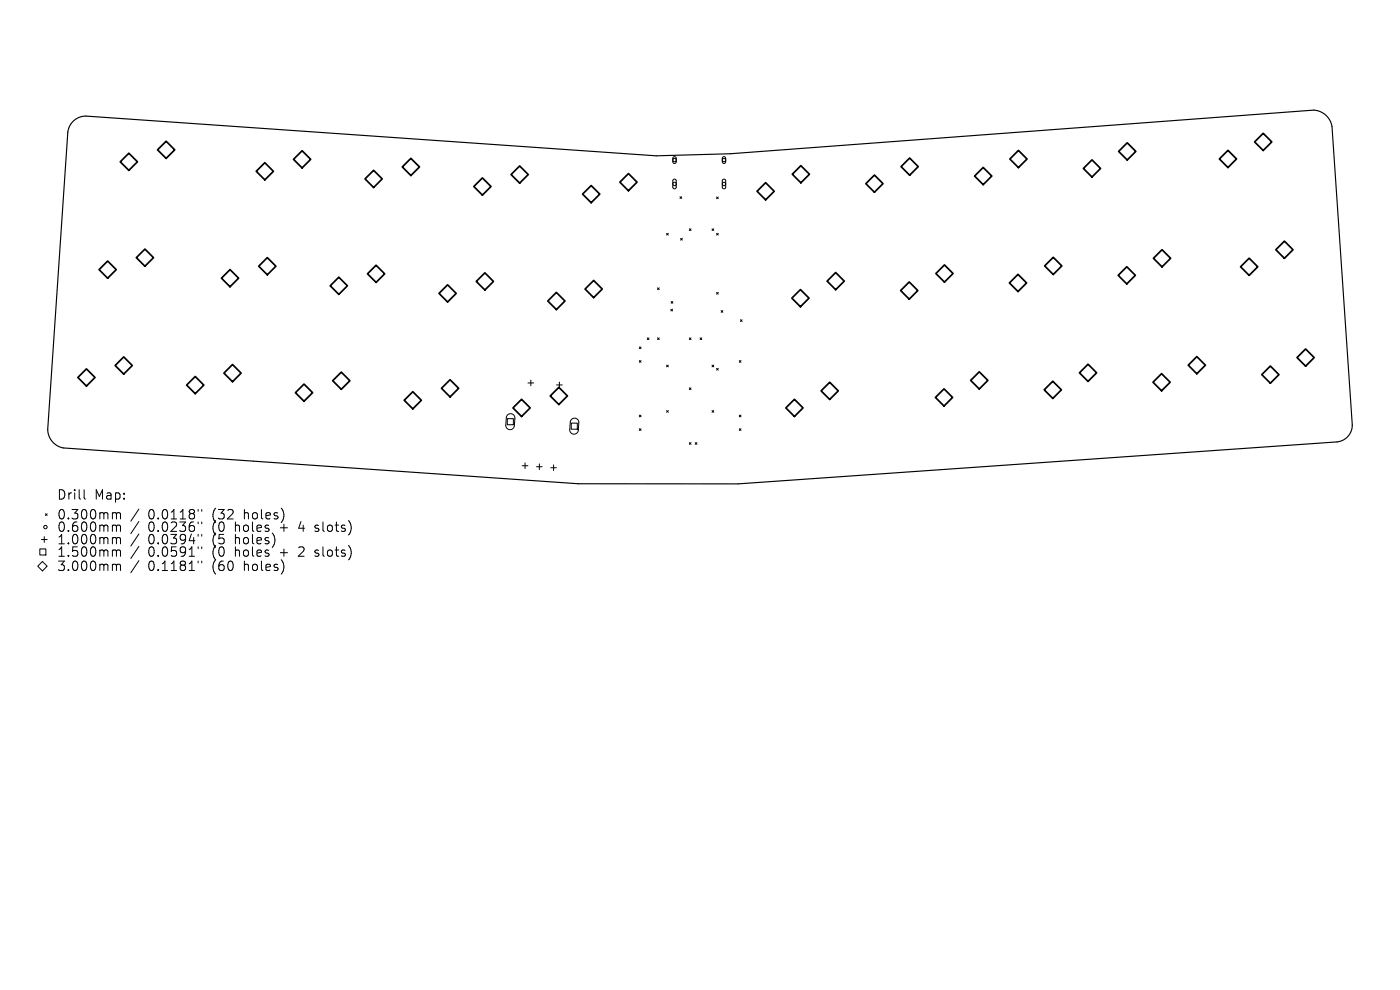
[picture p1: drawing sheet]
<svg xmlns="http://www.w3.org/2000/svg" width="297mm" height="210mm" viewBox="0 0 297 210" stroke-linecap="round" stroke-linejoin="round" font-family="sans-serif">
<defs><g id="words">
<g font-size="2.8">
<text x="12" y="106.3">Drill</text>
<text x="20" y="106.3">Map:</text>
<text x="12" y="110.5">0.300mm</text>
<text x="12" y="113.1">0.600mm</text>
<text x="31.4" y="110.5">0.0118&quot;</text>
<text x="31.4" y="113.1">0.0236&quot;</text>
<text x="45.2" y="110.5">(32</text>
<text x="45.2" y="113.1">(0</text>
<text x="50.1" y="113.1">holes</text>
<text x="52" y="110.5">holes)</text>
<text x="59.9" y="113.1">+</text>
<text x="64.1" y="113.1">4</text>
<text x="67.7" y="113.1">slots)</text>
<text x="12" y="115.7">1.000mm</text>
<text x="12" y="118.4">1.500mm</text>
<text x="31.4" y="115.7">0.0394&quot;</text>
<text x="31.4" y="118.4">0.0591&quot;</text>
<text x="45.2" y="115.7">(5</text>
<text x="45.2" y="118.4">(0</text>
<text x="50.1" y="115.7">holes)</text>
<text x="50.1" y="118.4">holes</text>
<text x="59.9" y="118.4">+</text>
<text x="64.1" y="118.4">2</text>
<text x="67.7" y="118.4">slots)</text>
<text x="12" y="121.4">3.000mm</text>
<text x="31.4" y="121.4">0.1181&quot;</text>
<text x="45.2" y="121.4">(60</text>
<text x="52" y="121.4">holes)</text>
</g>
</g></defs>
<path d="M15.5 25.8a3.9 3.9 0 0 1 2.7-1.2l121 8.5 15.7-.5 123.8-9.2a4.2 4.2 0 0 1 3.9 3.4l4.3 63.4a3.6 3.6 0 0 1-3.2 3.5l-127.1 8.9h-33.9l-109.3-7.6a4 4 0 0 1-3.3-3.9l4.3-63.1a3.9 3.9 0 0 1 1.1-2.2z" fill="none" stroke="#000" stroke-width=".24"/>
<g fill="none" stroke="#000" stroke-width=".21">
<path d="M142.8 33.3l.4-.1 .2 .3 .1 .9-.3 .3-.3-.1-.2-.2zM142.8 38.1l.4-.1 .3 .3v1.5l-.3 .3-.3-.1-.2-.2zM153.3 33.3l.4-.1 .2 .3v.9l-.2 .3-.3-.1-.2-.2zM153.3 38.1l.4-.1 .2 .3v1.5l-.2 .3-.3-.1-.2-.2zM141.4 49.5l.4 .4M141.8 49.5l-.4 .4M144.3 41.7l.3 .4M144.4 50.6l.4 .3M144.6 41.7l-.3 .4M144.8 50.6l-.4 .3M146.2 48.5l.4 .4M146.6 48.5l-.4 .4"/>
<path d="M151.1 48.5l.3 .4M151.4 48.5l-.3 .4M152 49.5l.4 .4M152 41.8l.4 .4M152.4 41.8l-.4 .4M152.4 49.5l-.4 .4M135.6 73.6l.4 .4M135.6 76.5l.4 .4M136 73.6l-.4 .4M136 76.5l-.4 .4M137.3 71.7l.4 .3M137.7 71.7l-.4 .3"/>
<path d="M139.5 61.1l.3 .3M139.5 71.7l.3 .3M139.8 61.1l-.3 .3M139.8 71.7l-.3 .3M141.4 77.5l.4 .3M141.8 77.5l-.4 .3M142.3 65.6l.4 .4M142.4 64l.3 .3M142.7 65.6l-.4 .4M142.7 64l-.3 .3M146.2 71.7l.4 .3M146.6 71.7l-.4 .3"/>
<path d="M148.5 71.7l.4 .3M148.9 71.7l-.4 .3M151.1 77.5l.3 .3M151.4 77.5l-.3 .3M152 62l.4 .4M152 78.1l.4 .4M152.4 62l-.4 .4M152.4 78.1l-.4 .4M153 65.9l.3 .4M153.3 65.9l-.3 .4M156.8 76.5l.4 .4M157.1 67.8l.3 .4"/>
<path d="M157.2 76.5l-.4 .4M157.4 67.8l-.3 .4M107.6 88.8h1.3v1.3h-1.3zM107.7 88a.91 .91 0 0 1 1-.2 .91 .91 0 0 1 .5 .9l-.1 1.6a.91 .91 0 0 1-1 .8 .91 .91 0 0 1-.8-.9l.1-1.7zM110.8 98.8h1.2M111.4 98.2v1.2M112 81.2h1.2M112.6 80.6v1.2M113.8 99h1.2M114.4 98.4v1.2M116.8 99.2h1.2M117.4 98.6v1.2"/>
<path d="M118.1 81.7h1.2M118.7 81.1v1.2M121.2 89.8h1.3v1.2h-1.3zM121.2 89a.91 .91 0 0 1 1.1-.2 .91 .91 0 0 1 .5 .9l-.1 1.6a.91 .91 0 0 1-1 .8 .91 .91 0 0 1-.8-1l.1-1.6zM135.6 88.1l.4 .3M135.6 90.9l.4 .4M136 88.1l-.4 .3M136 90.9l-.4 .4M141.4 87.1l.4 .4M141.8 87.1l-.4 .4M146.2 82.3l.4 .3M146.2 93.9l.4 .4"/>
<path d="M146.6 82.3l-.4 .3M146.6 93.9l-.4 .4M147.5 93.9l.3 .4M147.8 93.9l-.3 .4M151.1 87.1l.3 .4M151.4 87.1l-.3 .4M156.8 88.1l.4 .3M156.8 90.9l.4 .4M157.2 88.1l-.4 .3M157.2 90.9l-.4 .4M8.4 116.4h1.3v1.3h-1.3zM8.8 114.4h1.2"/>
<path d="M9 119.1l1 1-1 1-1-1zM9.4 113.8v1.3M9.6 109l.4 .3M10 109l-.4 .3M17.8 103.9v1.7l.3 .3M24.1 108.7h.3l.3 .3M24.1 111.4h.3l.3 .3M24.1 114h.3l.3 .3M24.1 116.7h.3l.3 .3M24.1 119.7h.3l.3 .3M24.7 109l.3-.3 .5 .1 .1 1.3M24.7 109v1.1"/>
<path d="M24.7 111.7v1M24.7 114.3v1.1M24.7 117v1M24.7 120v1M24.7 111.7l.3-.3 .5 .1 .1 1.2M24.7 114.3l.3-.3 .5 .1 .1 1.3M24.7 117l.3-.3 .5 .1 .1 1.2M24.7 120l.3-.3 .5 .1 .1 1.2M29.5 108l-1.7 2.6M29.5 110.6l-1.7 2.6M29.5 113.3l-1.7 2.5M29.5 115.9l-1.7 2.6"/>
<path d="M29.5 118.9l-1.7 2.6M42 108.1v.4M42 110.7v.4M42 113.4v.3M42 116v.4M42 119v.4M42.8 108.1v.4M42.8 110.7v.4M42.8 113.4v.3M42.8 116v.4M42.8 119v.4M66.8 112.6l.2 .1"/>
<path d="M66.8 117.9l.2 .1M66.9 111.5v.5M66.9 116.8v.4"/>
<circle cx="143.1" cy="39" r=".36"/>
<circle cx="143.1" cy="34" r=".36"/>
<circle cx="153.6" cy="39" r=".36"/>
<circle cx="153.6" cy="34" r=".36"/>
<circle cx="9.6" cy="111.8" r=".36"/>
</g>
<g fill="none" stroke="#000" stroke-width=".36">
<path d="M27.3 32.5l1.9 1.8-1.9 1.8-1.8-1.8zM33.4 31.8l1.8-1.8 1.9 1.8-1.9 1.8zM56.2 34.5l1.8 1.8-1.8 1.9-1.8-1.9zM64.1 32l1.8 1.8-1.8 1.8-1.8-1.8zM79.3 36.1l1.8 1.9-1.8 1.8-1.9-1.8zM85.3 35.4l1.9-1.8 1.8 1.8-1.8 1.8zM100.5 39.6l1.8-1.9 1.9 1.9-1.9 1.8zM110.2 35.2l1.9 1.8-1.9 1.8-1.8-1.8zM131.5 38.6l1.8-1.8 1.8 1.8-1.8 1.9zM162.4 38.8l1.8 1.8-1.8 1.8-1.8-1.8zM168.1 37l1.8-1.9 1.8 1.9-1.8 1.8zM183.7 39l1.8-1.9 1.8 1.9-1.8 1.8z"/>
<path d="M191.2 35.3l1.8-1.8 1.8 1.8-1.8 1.9zM206.8 37.3l1.8-1.8 1.8 1.8-1.8 1.9zM214.2 33.7l1.9-1.8 1.8 1.8-1.8 1.9zM229.8 35.7l1.9-1.8 1.8 1.8-1.8 1.9zM237.3 32.1l1.8-1.8 1.9 1.8-1.9 1.8zM260.5 31.9l1.8 1.8-1.8 1.8-1.8-1.8zM268 28.3l1.8 1.8-1.8 1.8-1.8-1.8zM22.8 55.4l1.9 1.8-1.9 1.8-1.8-1.8zM28.9 54.7l1.8-1.9 1.9 1.9-1.9 1.8zM47 59l1.8-1.8 1.8 1.8-1.8 1.8zM56.7 54.7l1.8 1.8-1.8 1.8-1.8-1.8zM79.8 56.3l1.8 1.8-1.8 1.8-1.8-1.8z"/>
<path d="M101 59.7l1.9-1.8 1.8 1.8-1.8 1.8zM123.6 41.2l1.8-1.8 1.8 1.8-1.8 1.8zM177.3 57.8l1.8 1.8-1.8 1.9-1.8-1.9zM192.9 59.8l1.8 1.8-1.8 1.9-1.8-1.9zM198.5 58l1.9-1.8 1.8 1.8-1.8 1.8zM216 58.2l1.8 1.8-1.8 1.8-1.9-1.8zM223.4 54.6l1.9 1.8-1.9 1.8-1.8-1.8zM237.2 58.4l1.8-1.8 1.9 1.8-1.9 1.8zM246.5 53l1.8 1.8-1.8 1.8-1.8-1.8zM265 54.8l1.8 1.8-1.8 1.8-1.8-1.8zM272.5 51.2l1.8 1.8-1.8 1.8-1.8-1.8zM26.2 75.7l1.9 1.8-1.9 1.9-1.8-1.9z"/>
<path d="M49.3 77.3l1.8 1.8-1.8 1.9-1.8-1.9zM70.1 60.6l1.8-1.8 1.8 1.8-1.8 1.8zM95 60.4l1.8 1.8-1.8 1.9-1.9-1.9zM118 62l1.9 1.9-1.9 1.8-1.8-1.8zM124.1 61.3l1.8-1.8 1.9 1.8-1.9 1.8zM169.8 61.4l1.8 1.8-1.8 1.9-1.8-1.9zM229 79.1l1.8-1.8 1.8 1.8-1.8 1.8zM246.4 79.3l1.8 1.8-1.8 1.8-1.8-1.8zM252.1 77.5l1.8-1.9 1.8 1.9-1.8 1.8zM269.5 77.6l1.8 1.9-1.8 1.8-1.8-1.8zM277 74l1.8 1.9-1.8 1.8-1.8-1.8zM16.5 80.1l1.8-1.8 1.9 1.8-1.9 1.8z"/>
<path d="M39.6 81.7l1.8-1.8 1.8 1.8-1.8 1.8zM64.5 81.5l1.8 1.8-1.8 1.8-1.8-1.8zM70.6 80.8l1.8-1.9 1.8 1.9-1.8 1.8zM85.7 84.9l1.9-1.8 1.8 1.8-1.8 1.8zM93.7 82.4l1.8-1.8 1.8 1.8-1.8 1.8zM110.6 84.7l1.9 1.8-1.9 1.8-1.8-1.8zM118.6 82.2l1.8 1.8-1.8 1.8-1.9-1.8zM166.7 86.5l1.8-1.8 1.9 1.8-1.9 1.8zM176 81.1l1.8 1.8-1.8 1.8-1.8-1.8zM200.3 82.5l1.8 1.8-1.8 1.8-1.9-1.8zM205.9 80.7l1.8-1.8 1.9 1.8-1.9 1.8zM221.5 82.7l1.8-1.8 1.9 1.8-1.9 1.8z"/>
</g>
<use href="#words"/>
</svg>
